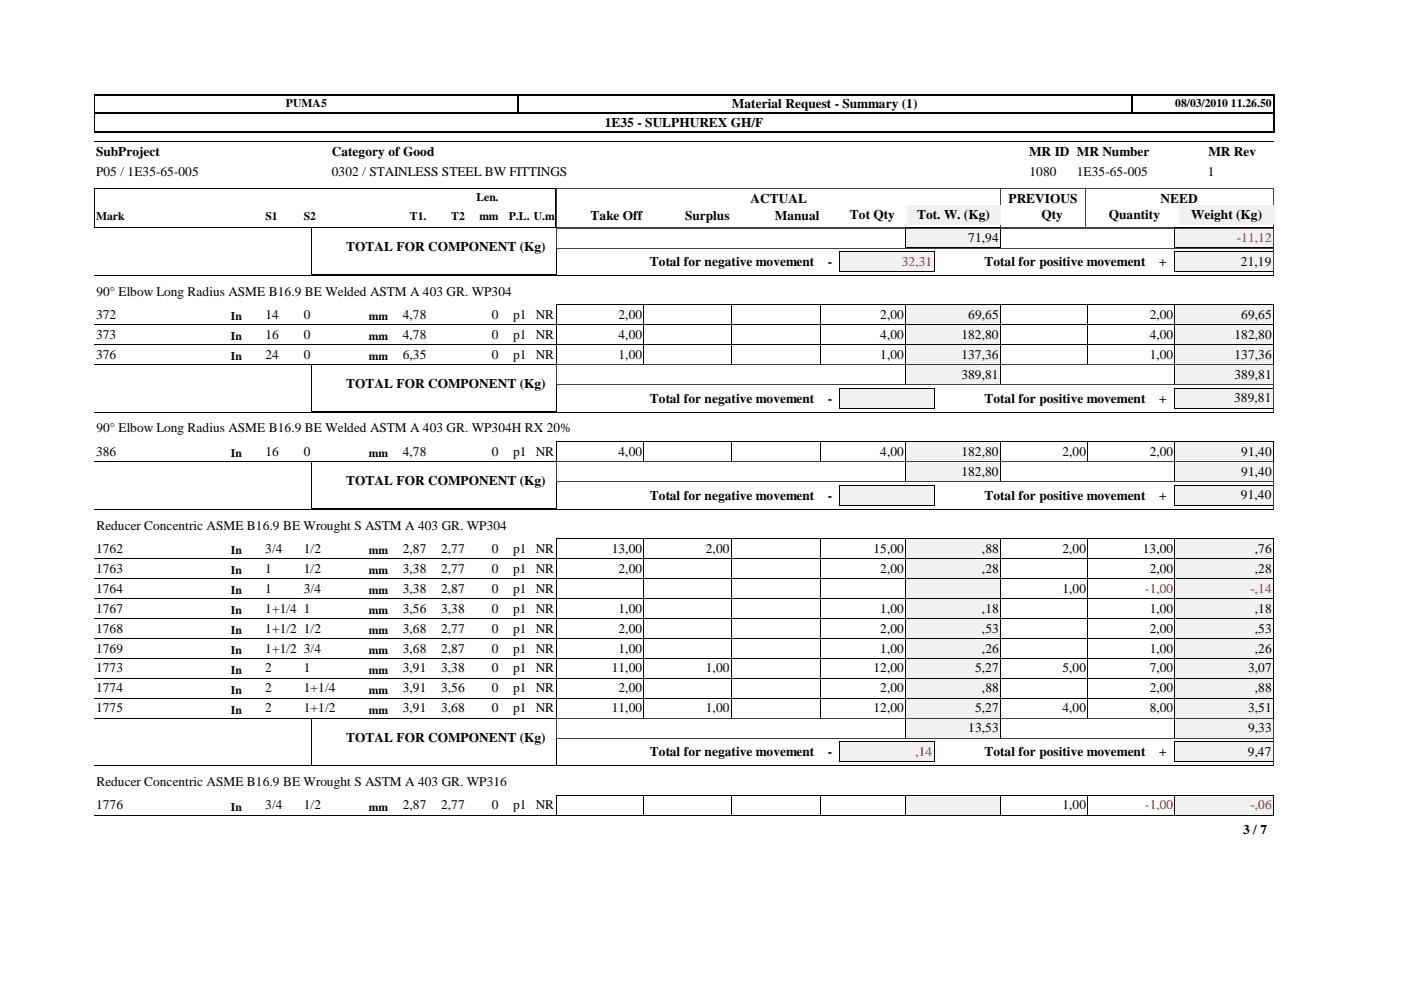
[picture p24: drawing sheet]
<svg xmlns="http://www.w3.org/2000/svg" width="297mm" height="210mm" viewBox="0 0 297 210" stroke-linecap="round" stroke-linejoin="round" font-family="sans-serif">
<defs><g id="words">
<g font-size="2.8">
<text x="155.2" y="22.9">Material Request - Summary (1)</text>
<text x="128.2" y="26.8">1E35 - SULPHUREX GH/F</text>
<text x="20.4" y="33.1">SubProject</text>
<text x="70.4" y="33">Category of Good</text>
<text x="218.2" y="33">MR ID MR Number</text>
<text x="256.2" y="33">MR Rev</text>
<text x="20.4" y="37.3">P05 / 1E35-65-005</text>
<text x="70.4" y="37.2">0302 / STAINLESS STEEL BW FITTINGS</text>
<text x="218.3" y="37.2">1080</text>
<text x="228.3" y="37.2">1E35-65-005</text>
<text x="256.1" y="37.2">1</text>
<text x="125.2" y="46.7">Take Off</text>
<text x="145.2" y="46.7">Surplus</text>
<text x="159.1" y="43">ACTUAL</text>
<text x="164.3" y="46.7">Manual</text>
<text x="180.2" y="46.4">Tot Qty</text>
<text x="194.4" y="46.4">Tot. W. (Kg)</text>
<text x="213.8" y="43">PREVIOUS</text>
<text x="220.8" y="46.4">Qty</text>
<text x="235.1" y="46.4">Quantity</text>
<text x="246.1" y="43">NEED</text>
<text x="252.6" y="46.4">Weight (Kg)</text>
<text x="73.4" y="53.3">TOTAL FOR COMPONENT (Kg)</text>
<text x="205.3" y="51.3">71,94</text>
<text x="137.7" y="56.3">Total for negative movement</text>
<text x="175.5" y="56.3">-</text>
<text x="208.7" y="56.3">Total for positive movement</text>
<text x="245.7" y="56.3">+</text>
<text x="263.1" y="56.3">21,19</text>
<text x="20.4" y="62.7">90° Elbow Long Radius ASME B16.9 BE Welded ASTM A 403 GR. WP304</text>
<text x="20.4" y="67.6">372</text>
<text x="20.4" y="71.8">373</text>
<text x="56.3" y="67.6">14</text>
<text x="56.3" y="71.8">16</text>
<text x="64.4" y="67.6">0</text>
<text x="64.4" y="71.8">0</text>
<text x="85.4" y="67.6">4,78</text>
<text x="85.4" y="71.8">4,78</text>
<text x="104.3" y="67.6">0</text>
<text x="104.3" y="71.8">0</text>
<text x="108.8" y="67.6">p1 NR</text>
<text x="108.8" y="71.8">p1 NR</text>
<text x="131.1" y="67.6">2,00</text>
<text x="131.1" y="71.8">4,00</text>
<text x="186.6" y="67.6">2,00</text>
<text x="186.6" y="71.8">4,00</text>
<text x="203.8" y="71.8">182,80</text>
<text x="205.3" y="67.6">69,65</text>
<text x="243.8" y="67.6">2,00</text>
<text x="243.8" y="71.8">4,00</text>
<text x="261.7" y="71.8">182,80</text>
<text x="263.2" y="67.6">69,65</text>
<text x="20.4" y="76">376</text>
<text x="56.3" y="76">24</text>
<text x="64.4" y="76">0</text>
<text x="85.4" y="76">6,35</text>
<text x="104.3" y="76">0</text>
<text x="108.8" y="76">p1 NR</text>
<text x="131.1" y="76">1,00</text>
<text x="186.6" y="76">1,00</text>
<text x="203.8" y="76">137,36</text>
<text x="243.8" y="76">1,00</text>
<text x="261.7" y="76">137,36</text>
<text x="73.4" y="82.3">TOTAL FOR COMPONENT (Kg)</text>
<text x="203.8" y="80.3">389,81</text>
<text x="261.7" y="80.3">389,81</text>
<text x="137.7" y="85.3">Total for negative movement</text>
<text x="175.5" y="85.3">-</text>
<text x="208.7" y="85.3">Total for positive movement</text>
<text x="245.7" y="85.3">+</text>
<text x="261.7" y="85.3">389,81</text>
<text x="20.4" y="91.7">90° Elbow Long Radius ASME B16.9 BE Welded ASTM A 403 GR. WP304H RX 20%</text>
<text x="20.4" y="96.6">386</text>
<text x="56.3" y="96.6">16</text>
<text x="64.4" y="96.6">0</text>
<text x="85.4" y="96.6">4,78</text>
<text x="104.3" y="96.6">0</text>
<text x="108.8" y="96.6">p1 NR</text>
<text x="131.1" y="96.6">4,00</text>
<text x="186.6" y="96.6">4,00</text>
<text x="203.8" y="96.6">182,80</text>
<text x="203.8" y="100.8">182,80</text>
<text x="225.3" y="96.6">2,00</text>
<text x="243.8" y="96.6">2,00</text>
<text x="263.2" y="96.6">91,40</text>
<text x="263.2" y="100.8">91,40</text>
<text x="73.4" y="102.9">TOTAL FOR COMPONENT (Kg)</text>
<text x="137.7" y="105.9">Total for negative movement</text>
<text x="175.5" y="105.9">-</text>
<text x="208.7" y="105.9">Total for positive movement</text>
<text x="245.7" y="105.9">+</text>
<text x="263.1" y="105.9">91,40</text>
<text x="20.4" y="112.3">Reducer Concentric ASME B16.9 BE Wrought S ASTM A 403 GR. WP304</text>
<text x="20.4" y="117.2">1762</text>
<text x="56.2" y="117.2">3/4</text>
<text x="64.4" y="117.2">1/2</text>
<text x="85.4" y="117.2">2,87</text>
<text x="93.5" y="117.2">2,77</text>
<text x="104.3" y="117.2">0</text>
<text x="108.8" y="117.2">p1 NR</text>
<text x="129.7" y="117.2">13,00</text>
<text x="149.6" y="117.2">2,00</text>
<text x="185.2" y="117.2">15,00</text>
<text x="208.2" y="117.2">,88</text>
<text x="225.3" y="117.2">2,00</text>
<text x="242.3" y="117.2">13,00</text>
<text x="266.1" y="117.2">,76</text>
<text x="20.4" y="121.4">1763</text>
<text x="20.4" y="125.6">1764</text>
<text x="56.2" y="121.4">1</text>
<text x="56.2" y="125.6">1</text>
<text x="64.4" y="121.4">1/2</text>
<text x="64.4" y="125.6">3/4</text>
<text x="85.4" y="121.4">3,38</text>
<text x="85.4" y="125.6">3,38</text>
<text x="93.5" y="121.4">2,77</text>
<text x="93.5" y="125.6">2,87</text>
<text x="104.3" y="121.4">0</text>
<text x="104.3" y="125.6">0</text>
<text x="108.8" y="121.4">p1 NR</text>
<text x="108.8" y="125.6">p1 NR</text>
<text x="131.1" y="121.4">2,00</text>
<text x="186.6" y="121.4">2,00</text>
<text x="208.2" y="121.4">,28</text>
<text x="225.3" y="125.6">1,00</text>
<text x="243.8" y="121.4">2,00</text>
<text x="266.1" y="121.4">,28</text>
<text x="20.4" y="129.9">1767</text>
<text x="56.3" y="129.9">1+1/4 1</text>
<text x="85.4" y="129.9">3,56</text>
<text x="93.5" y="129.9">3,38</text>
<text x="104.3" y="129.9">0</text>
<text x="108.8" y="129.9">p1 NR</text>
<text x="131.1" y="129.9">1,00</text>
<text x="186.6" y="129.9">1,00</text>
<text x="208.2" y="129.9">,18</text>
<text x="243.8" y="129.9">1,00</text>
<text x="266.1" y="129.9">,18</text>
<text x="20.4" y="134.1">1768</text>
<text x="56.2" y="134.1">1+1/2 1/2</text>
<text x="85.4" y="134.1">3,68</text>
<text x="93.5" y="134.1">2,77</text>
<text x="104.3" y="134.1">0</text>
<text x="108.8" y="134.1">p1 NR</text>
<text x="131.1" y="134.1">2,00</text>
<text x="186.6" y="134.1">2,00</text>
<text x="208.2" y="134.1">,53</text>
<text x="243.8" y="134.1">2,00</text>
<text x="266.1" y="134.1">,53</text>
<text x="20.4" y="138.3">1769</text>
<text x="20.4" y="142.6">1773</text>
<text x="56.2" y="138.3">1+1/2 3/4</text>
<text x="56.2" y="142.6">2</text>
<text x="64.4" y="142.6">1</text>
<text x="85.4" y="138.3">3,68</text>
<text x="85.4" y="142.6">3,91</text>
<text x="93.5" y="142.6">3,38</text>
<text x="93.5" y="138.3">2,87</text>
<text x="104.3" y="142.6">0</text>
<text x="104.3" y="138.3">0</text>
<text x="108.8" y="142.6">p1 NR</text>
<text x="108.8" y="138.3">p1 NR</text>
<text x="129.7" y="142.6">11,00</text>
<text x="131.1" y="138.3">1,00</text>
<text x="149.6" y="142.6">1,00</text>
<text x="185.2" y="142.6">12,00</text>
<text x="186.6" y="138.3">1,00</text>
<text x="206.8" y="142.6">5,27</text>
<text x="208.2" y="138.3">,26</text>
<text x="225.3" y="142.6">5,00</text>
<text x="243.8" y="138.3">1,00</text>
<text x="243.8" y="142.6">7,00</text>
<text x="264.6" y="142.6">3,07</text>
<text x="266.1" y="138.3">,26</text>
<text x="20.4" y="146.8">1774</text>
<text x="56.2" y="146.8">2</text>
<text x="64.4" y="146.8">1+1/4</text>
<text x="85.4" y="146.8">3,91</text>
<text x="93.5" y="146.8">3,56</text>
<text x="104.3" y="146.8">0</text>
<text x="108.8" y="146.8">p1 NR</text>
<text x="131.1" y="146.8">2,00</text>
<text x="186.6" y="146.8">2,00</text>
<text x="208.2" y="146.8">,88</text>
<text x="243.8" y="146.8">2,00</text>
<text x="266.1" y="146.8">,88</text>
<text x="20.4" y="151">1775</text>
<text x="56.2" y="151">2</text>
<text x="64.4" y="151">1+1/2</text>
<text x="85.4" y="151">3,91</text>
<text x="93.5" y="151">3,68</text>
<text x="104.3" y="151">0</text>
<text x="108.8" y="151">p1 NR</text>
<text x="129.7" y="151">11,00</text>
<text x="149.6" y="151">1,00</text>
<text x="185.2" y="151">12,00</text>
<text x="205.3" y="155.3">13,53</text>
<text x="206.8" y="151">5,27</text>
<text x="225.3" y="151">4,00</text>
<text x="243.8" y="151">8,00</text>
<text x="264.6" y="151">3,51</text>
<text x="264.6" y="155.3">9,33</text>
<text x="73.4" y="157.3">TOTAL FOR COMPONENT (Kg)</text>
<text x="137.7" y="160.4">Total for negative movement</text>
<text x="175.5" y="160.4">-</text>
<text x="208.7" y="160.4">Total for positive movement</text>
<text x="245.7" y="160.4">+</text>
<text x="264.5" y="160.3">9,47</text>
<text x="20.4" y="166.7">Reducer Concentric ASME B16.9 BE Wrought S ASTM A 403 GR. WP316</text>
<text x="20.4" y="171.6">1776</text>
<text x="56.2" y="171.6">3/4</text>
<text x="64.4" y="171.6">1/2</text>
<text x="85.4" y="171.6">2,87</text>
<text x="93.5" y="171.6">2,77</text>
<text x="104.3" y="171.6">0</text>
<text x="108.8" y="171.6">p1 NR</text>
<text x="225.3" y="171.6">1,00</text>
<text x="263.6" y="176.9">3 / 7</text>
</g>
<g font-size="2.8" fill="#f00">
<text x="262.3" y="51.3">-11,12</text>
<text x="191.2" y="56.3">32,31</text>
<text x="242.8" y="125.6">-1,00</text>
<text x="265.1" y="125.6">-,14</text>
<text x="194.1" y="160.3">,14</text>
<text x="242.8" y="171.6">-1,00</text>
<text x="265.1" y="171.6">-,06</text>
</g>
<g font-size="2.5">
<text x="60.6" y="22.6">PUMA5</text>
<text x="249.2" y="22.6">08/03/2010 11.26.50</text>
<text x="20.4" y="46.7">Mark</text>
<text x="56.3" y="46.7">S1</text>
<text x="64.4" y="46.7">S2</text>
<text x="86.9" y="46.7">T1.</text>
<text x="95.7" y="46.7">T2</text>
<text x="101" y="42.7">Len.</text>
<text x="101.6" y="46.7">mm</text>
<text x="107.9" y="46.7">P.L. U.m</text>
<text x="49" y="67.8">In</text>
<text x="78.2" y="67.8">mm</text>
<text x="49" y="72.1">In</text>
<text x="49" y="76.3">In</text>
<text x="78.2" y="72.1">mm</text>
<text x="78.2" y="76.3">mm</text>
<text x="49" y="96.9">In</text>
<text x="78.2" y="96.9">mm</text>
<text x="49" y="117.4">In</text>
<text x="78.2" y="117.4">mm</text>
<text x="49" y="121.7">In</text>
<text x="49" y="125.9">In</text>
<text x="78.2" y="121.7">mm</text>
<text x="78.2" y="125.9">mm</text>
<text x="49" y="130.1">In</text>
<text x="78.2" y="130.1">mm</text>
<text x="49" y="134.4">In</text>
<text x="78.2" y="134.4">mm</text>
<text x="49" y="138.6">In</text>
<text x="49" y="142.8">In</text>
<text x="78.2" y="138.6">mm</text>
<text x="78.2" y="142.8">mm</text>
<text x="49" y="147.1">In</text>
<text x="78.2" y="147.1">mm</text>
<text x="49" y="151.3">In</text>
<text x="78.2" y="151.3">mm</text>
<text x="49" y="171.9">In</text>
<text x="78.2" y="171.9">mm</text>
</g>
</g></defs>
<path d="M270.1 20v4.1M20 20.1h250.3M20 24h250.3M20 27.9h250.3" fill="none" stroke="#000" stroke-width=".25"/>
<path d="M239.9 20v4.1" fill="none" stroke="#000" stroke-width=".38"/>
<path d="M109.9 20v4.1" fill="none" stroke="#000" stroke-width=".34"/>
<path d="M20.1 20v8M20 30h250M20 39.9h97.9M20 39.9v8.3l97.9 .1v-8.4" fill="none" stroke="#000" stroke-width=".21"/>
<path d="M20 24h250.3M270.1 23.9v4.1" fill="none" stroke="#000" stroke-width=".3"/>
<path d="M118 39.9h152M118 39.9v8.3h152M212.1 39.9v8.4M212.2 39.9v8.4M230.1 39.9v8.4M270 39.9v8.4" fill="none" stroke="#404040" stroke-width=".21"/>
<path d="M99.6 43.9h6.4v3.8h-6.4z" fill="#fff"/>
<g fill="#f1f1f1">
<path d="M192.3 43.4h19.8v4.2h-19.8z"/>
<path d="M250 43.4h20.2v4.2h-20.2z"/>
<path d="M192.1 48.3h20v4.2h-20z"/>
</g>
<path d="M192 48.3h20.1M192 48.3v4.2h20.1v-4.2" fill="none" stroke="#000" stroke-width=".21"/>
<path d="M249.1 48.3h20.9v4.2h-20.9z" fill="#f1f1f1"/>
<path d="M249.1 48.3h20.9M249.1 52.5h20.9M249.1 48.3v4.2M270 48.3v4.2" fill="none" stroke="#000" stroke-width=".21"/>
<path d="M249.1 53.3h20.8v4.2h-20.8z" fill="#f1f1f1"/>
<path d="M249 53.3h21l-.1 4.2h-20.9z" fill="none" stroke="#000" stroke-width=".21"/>
<path d="M178 53.3h20v4.2h-20z" fill="#f1f1f1"/>
<g fill="none" stroke="#000" stroke-width=".21">
<path d="M20 58.4h250M66 48.3h52.1M66 48.3v9.9l52 .1v-10M177.9 53.3h20.2v4.2h-20.2zM20 68.8h172.1M118 68.8v-4.2h74.1l-.1 4.2M136.5 64.6v4.2M155 64.6v4.2M174 64.6v4.2M212.1 64.6h37v4.2M212.1 68.8h37M212.1 64.6v4.2"/>
<path d="M230.6 64.6v4.2"/>
</g>
<path d="M118 52.6v-4.2h152.1v4.2M118 52.6v5.8h152.1v-5.8h-152.1" fill="none" stroke="#404040" stroke-width=".21"/>
<path d="M192.1 64.6h20v4.2h-20z" fill="#f1f1f1"/>
<path d="M192 68.8h20.1M192 68.8v-4.2h20.1v4.2" fill="none" stroke="#000" stroke-width=".21"/>
<path d="M249.1 64.6h20.9v4.2h-20.9z" fill="#f1f1f1"/>
<path d="M20 73h172.1M118 73.1v-4.3h74.1l-.1 4.3M136.5 68.8v4.3M155 68.8v4.3M174 68.8v4.3M212.1 68.8h57.9M212.1 73h37M212.1 68.8v4.3M230.6 68.8v4.3M249.1 64.6h20.9M249.1 64.6v8.5M270 64.6v4.2" fill="none" stroke="#000" stroke-width=".21"/>
<path d="M192.1 68.8h20v4.2h-20z" fill="#f1f1f1"/>
<path d="M192 73h20.1M192 73.1v-4.3h20.1v4.3" fill="none" stroke="#000" stroke-width=".21"/>
<path d="M249.1 68.8h20.9v4.2h-20.9z" fill="#f1f1f1"/>
<path d="M20 77.3h172l.1-4.3h-74.1v4.3M136.5 73v4.3M155 73v4.3M174 73v4.3M212.1 73h57.9M212.1 73v4.3M230.6 73v4.3M249.1 68.8h20.9M249.1 68.8v8.5h-37M270 68.8v4.3" fill="none" stroke="#000" stroke-width=".21"/>
<path d="M192.1 73h20v4.3h-20z" fill="#f1f1f1"/>
<path d="M192 73h20.1v4.3h-20.1z" fill="none" stroke="#000" stroke-width=".21"/>
<path d="M249.1 73h20.9v4.3h-20.9z" fill="#f1f1f1"/>
<path d="M249.1 73h20.9M249.1 77.3h20.9M249.1 73v4.3M270 73v4.3" fill="none" stroke="#000" stroke-width=".21"/>
<path d="M192.1 77.3h20v4.2h-20z" fill="#f1f1f1"/>
<path d="M192 77.3h20.1v4.2h-20.1z" fill="none" stroke="#000" stroke-width=".21"/>
<path d="M249.1 77.3h20.9v4.2h-20.9z" fill="#f1f1f1"/>
<path d="M249.1 77.3h20.9M249.1 77.3v4.2M270 77.3v4.2M249.1 81.5h20.9" fill="none" stroke="#000" stroke-width=".21"/>
<path d="M249.1 82.3h20.8v4.2h-20.8z" fill="#f1f1f1"/>
<path d="M249 82.3h21l-.1 4.2h-20.9z" fill="none" stroke="#000" stroke-width=".21"/>
<path d="M178 82.3h20v4.2h-20z" fill="#f1f1f1"/>
<path d="M66 77.3h52.1l-.1 9.9h-52zM20 87.4h250M20 97.9h172.1M118 97.9v-4.3h74.1l-.1 4.3M136.5 93.6v4.3M155 93.6v4.3M174 93.6v4.3M177.9 82.3h20.2v4.2h-20.2zM212.1 93.6h37v4.3M212.1 97.9h37M212.1 93.6v4.3M230.6 93.6v4.3" fill="none" stroke="#000" stroke-width=".21"/>
<path d="M118 77.4h152.1M118 77.3v4.3M270.1 77.3v4.3M118 81.6v5.8h152.1v-5.8h-152.1" fill="none" stroke="#404040" stroke-width=".21"/>
<path d="M192.1 93.6h20v4.2h-20z" fill="#f1f1f1"/>
<path d="M192 97.9h20.1M192 97.9v-4.3h20.1v4.3" fill="none" stroke="#000" stroke-width=".21"/>
<path d="M249.1 93.6h20.9v4.2h-20.9z" fill="#f1f1f1"/>
<path d="M249.1 93.6h20.9M249.1 97.9h20.9M249.1 93.6v4.3M270 93.6v4.3" fill="none" stroke="#000" stroke-width=".21"/>
<path d="M192.1 97.8h20v4.3h-20z" fill="#f1f1f1"/>
<path d="M192 97.9h20.1v4.2h-20.1z" fill="none" stroke="#000" stroke-width=".21"/>
<path d="M249.1 97.8h20.9v4.3h-20.9z" fill="#f1f1f1"/>
<path d="M249.1 97.9h20.9M249.1 97.8v4.3M270 97.8v4.3M249.1 102.1h20.9" fill="none" stroke="#000" stroke-width=".21"/>
<path d="M249.1 102.9h20.8v4.2h-20.8z" fill="#f1f1f1"/>
<path d="M249 107.1h21M249.1 107.1l-.1-4.3h21l-.1 4.3" fill="none" stroke="#000" stroke-width=".21"/>
<path d="M178 102.9h20v4.2h-20z" fill="#f1f1f1"/>
<g fill="none" stroke="#000" stroke-width=".21">
<path d="M66 97.9h52.1l-.1 9.9h-52zM20 108h250M20 118.4h172.1M118 118.4v-4.2h74.1l-.1 4.2M136.5 114.2v4.2M155 114.2v4.2M174 114.2v4.2M177.9 107.1h20.2M177.9 107.1v-4.3h20.2v4.3M212.1 114.2h37v4.2M212.1 118.4h37M212.1 114.2v4.2"/>
<path d="M230.6 114.2v4.2"/>
</g>
<path d="M118 97.9h152.1M118 97.9v4.3h152.1M270.1 97.9v4.3M118 107.9h152.1M118 102.2v5.7M270.1 102.2v5.7" fill="none" stroke="#404040" stroke-width=".21"/>
<path d="M192.1 114.2h20v4.2h-20z" fill="#f1f1f1"/>
<path d="M192 118.4h20.1M192 118.4v-4.2h20.1v4.2" fill="none" stroke="#000" stroke-width=".21"/>
<path d="M249.1 114.2h20.9v4.2h-20.9z" fill="#f1f1f1"/>
<path d="M136.5 118.4v4.3M155 118.4v4.3M174 118.4v4.3M212.1 118.4h57.9M212.1 118.4v4.3M230.6 118.4v4.3M249.1 114.2h20.9M249.1 114.2v8.5M270 114.2v4.2M20 122.7h172.1M118 122.7v-4.3h74.1l-.1 4.3M212.1 122.7h37" fill="none" stroke="#000" stroke-width=".21"/>
<path d="M192.1 118.4h20v4.2h-20z" fill="#f1f1f1"/>
<path d="M192 122.7h20.1M192 122.7v-4.3h20.1v4.3" fill="none" stroke="#000" stroke-width=".21"/>
<path d="M249.1 118.4h20.9v4.2h-20.9z" fill="#f1f1f1"/>
<path d="M249.1 118.4h20.9M249.1 118.4v8.5h-37M270 118.4v4.3M20 126.9h172l.1-4.2h-74.1v4.2M136.5 122.6v4.3M155 122.6v4.3M174 122.6v4.3M212.1 122.7h57.9M212.1 122.6v4.3M230.6 122.6v4.3" fill="none" stroke="#000" stroke-width=".21"/>
<path d="M192.1 122.6h20v4.3h-20z" fill="#f1f1f1"/>
<path d="M192 122.7h20.1v4.2h-20.1z" fill="none" stroke="#000" stroke-width=".21"/>
<path d="M249.1 122.6h20.9v4.3h-20.9z" fill="#f1f1f1"/>
<path d="M20 131.1h172l.1-4.2h-74.1v4.2M136.5 126.9v4.2M155 126.9v4.2M174 126.9v4.2M212.1 126.9h57.9M212.1 126.9v4.2M230.6 126.9v4.2M249.1 122.7h20.9M249.1 122.6v8.5h-37M270 122.6v4.3" fill="none" stroke="#000" stroke-width=".21"/>
<path d="M192.1 126.9h20v4.2h-20z" fill="#f1f1f1"/>
<path d="M192 126.9h20.1v4.2h-20.1z" fill="none" stroke="#000" stroke-width=".21"/>
<path d="M249.1 126.9h20.9v4.2h-20.9z" fill="#f1f1f1"/>
<path d="M118 131.1h74.1M118 131.1v4.3M136.5 131.1v4.3M155 131.1v4.3M174 131.1v4.3M192 131.1l.1 4.3h-172.1M212.1 131.1h57.9M212.1 131.1v4.3M230.6 131.1v4.3M249.1 126.9h20.9M249.1 126.9v8.5h-37M270 126.9v4.2" fill="none" stroke="#000" stroke-width=".21"/>
<path d="M192.1 131.1h20v4.2h-20z" fill="#f1f1f1"/>
<path d="M192 131.1h20.1M192 131.1v4.3h20.1v-4.3" fill="none" stroke="#000" stroke-width=".21"/>
<path d="M249.1 131.1h20.9v4.2h-20.9z" fill="#f1f1f1"/>
<path d="M118 135.4h74.1M118 135.3v4.3M136.5 135.3v4.3M155 135.3v4.3M174 135.3v4.3M192 135.3l.1 4.3h-172.1M212.1 135.4h57.9M212.1 135.3v4.3M230.6 135.3v4.3M249.1 131.1h20.9M249.1 131.1v8.5h-37M270 131.1v4.3" fill="none" stroke="#000" stroke-width=".21"/>
<path d="M192.1 135.3h20v4.3h-20z" fill="#f1f1f1"/>
<path d="M192 135.4h20.1M192 135.3v4.3h20.1v-4.3" fill="none" stroke="#000" stroke-width=".21"/>
<path d="M249.1 135.3h20.9v4.3h-20.9z" fill="#f1f1f1"/>
<g fill="none" stroke="#000" stroke-width=".21">
<path d="M118 139.6h74.1M118 139.6v4.2M136.5 139.6v4.2M155 139.6v4.2M174 139.6v4.2M192 139.6v4.2M212.1 139.6h57.9M212.1 139.6v4.2M230.6 139.6v4.2M249.1 135.4h20.9M249.1 135.3v8.5M270 135.3v4.3"/>
<path d="M20 143.8h172.1M212.1 143.8h37"/>
</g>
<path d="M192.1 139.6h20v4.2h-20z" fill="#f1f1f1"/>
<path d="M192 139.6h20.1M192 139.6v4.2M212.1 139.6v4.2M192 143.8h20.1" fill="none" stroke="#000" stroke-width=".21"/>
<path d="M249.1 139.6h20.9v4.2h-20.9z" fill="#f1f1f1"/>
<path d="M249.1 139.6h20.9M249.1 139.6v8.5M270 139.6v4.2M20 148.1h172.1M118 148.1v-4.3h74.1l-.1 4.3M136.5 143.8v4.3M155 143.8v4.3M174 143.8v4.3M212.1 143.8h57.9M212.1 148.1h37M212.1 143.8v4.3M230.6 143.8v4.3" fill="none" stroke="#000" stroke-width=".21"/>
<path d="M192.1 143.8h20v4.2h-20z" fill="#f1f1f1"/>
<path d="M192 148.1h20.1M192 148.1v-4.3h20.1v4.3" fill="none" stroke="#000" stroke-width=".21"/>
<path d="M249.1 143.8h20.9v4.2h-20.9z" fill="#f1f1f1"/>
<path d="M20 152.3h172.1M118 152.3v-4.2h74.1l-.1 4.2M136.5 148v4.3M155 148v4.3M174 148v4.3M212.1 148.1h57.9M212.1 152.3h37M212.1 148v4.3M230.6 148v4.3M249.1 143.8h20.9M249.1 143.8v8.5M270 143.8v4.3" fill="none" stroke="#000" stroke-width=".21"/>
<path d="M192.1 148h20v4.3h-20z" fill="#f1f1f1"/>
<path d="M192 152.3h20.1M192 152.3v-4.2h20.1v4.2" fill="none" stroke="#000" stroke-width=".21"/>
<path d="M249.1 148h20.9v4.3h-20.9z" fill="#f1f1f1"/>
<path d="M249.1 148.1h20.9M249.1 152.3h20.9M249.1 148v4.3M270 148v4.3" fill="none" stroke="#000" stroke-width=".21"/>
<path d="M192.1 152.3h20v4.2h-20z" fill="#f1f1f1"/>
<path d="M192 152.3h20.1v4.2h-20.1z" fill="none" stroke="#000" stroke-width=".21"/>
<path d="M249.1 152.3h20.9v4.2h-20.9z" fill="#f1f1f1"/>
<path d="M249.1 152.3h20.9M249.1 156.5h20.9M249.1 152.3v4.2M270 152.3v4.2" fill="none" stroke="#000" stroke-width=".21"/>
<path d="M249.1 157.3h20.8v4.2h-20.8z" fill="#f1f1f1"/>
<path d="M249 161.5h21M249.1 161.5l-.1-4.2h21l-.1 4.2" fill="none" stroke="#000" stroke-width=".21"/>
<path d="M178 157.3h20v4.2h-20z" fill="#f1f1f1"/>
<g fill="none" stroke="#000" stroke-width=".21">
<path d="M66 152.3h52.1l-.1 10-52-.1zM20 162.4h250M20 172.9h172.1M118 168.6h74.1M118 168.6v4.3M136.5 168.6v4.3M155 168.6v4.3M174 168.6v4.3M177.9 161.5h20.2M177.9 161.5v-4.2h20.2v4.2M192 168.6v4.3M212.1 168.6h37"/>
<path d="M212.1 172.9h37M212.1 168.6v4.3M230.6 168.6v4.3M249.1 168.6v4.3"/>
</g>
<path d="M118 152.4h152.1M118 152.4v4.2h152.1M118 156.6v5.8M270.1 152.4v4.2M270.1 156.6v5.8M118 162.4h152.1" fill="none" stroke="#404040" stroke-width=".21"/>
<path d="M192.1 168.6h20v4.2h-20z" fill="#f1f1f1"/>
<path d="M192 168.6h20.1M192 172.9h20.1M192 168.6v4.3M212.1 168.6v4.3" fill="none" stroke="#000" stroke-width=".21"/>
<path d="M249.1 168.6h20.9v4.2h-20.9z" fill="#f1f1f1"/>
<path d="M249.1 168.6h20.9M249.1 172.9h20.9M249.1 168.6v4.3M270 168.6v4.3" fill="none" stroke="#000" stroke-width=".21"/>
<use href="#words"/>
</svg>
